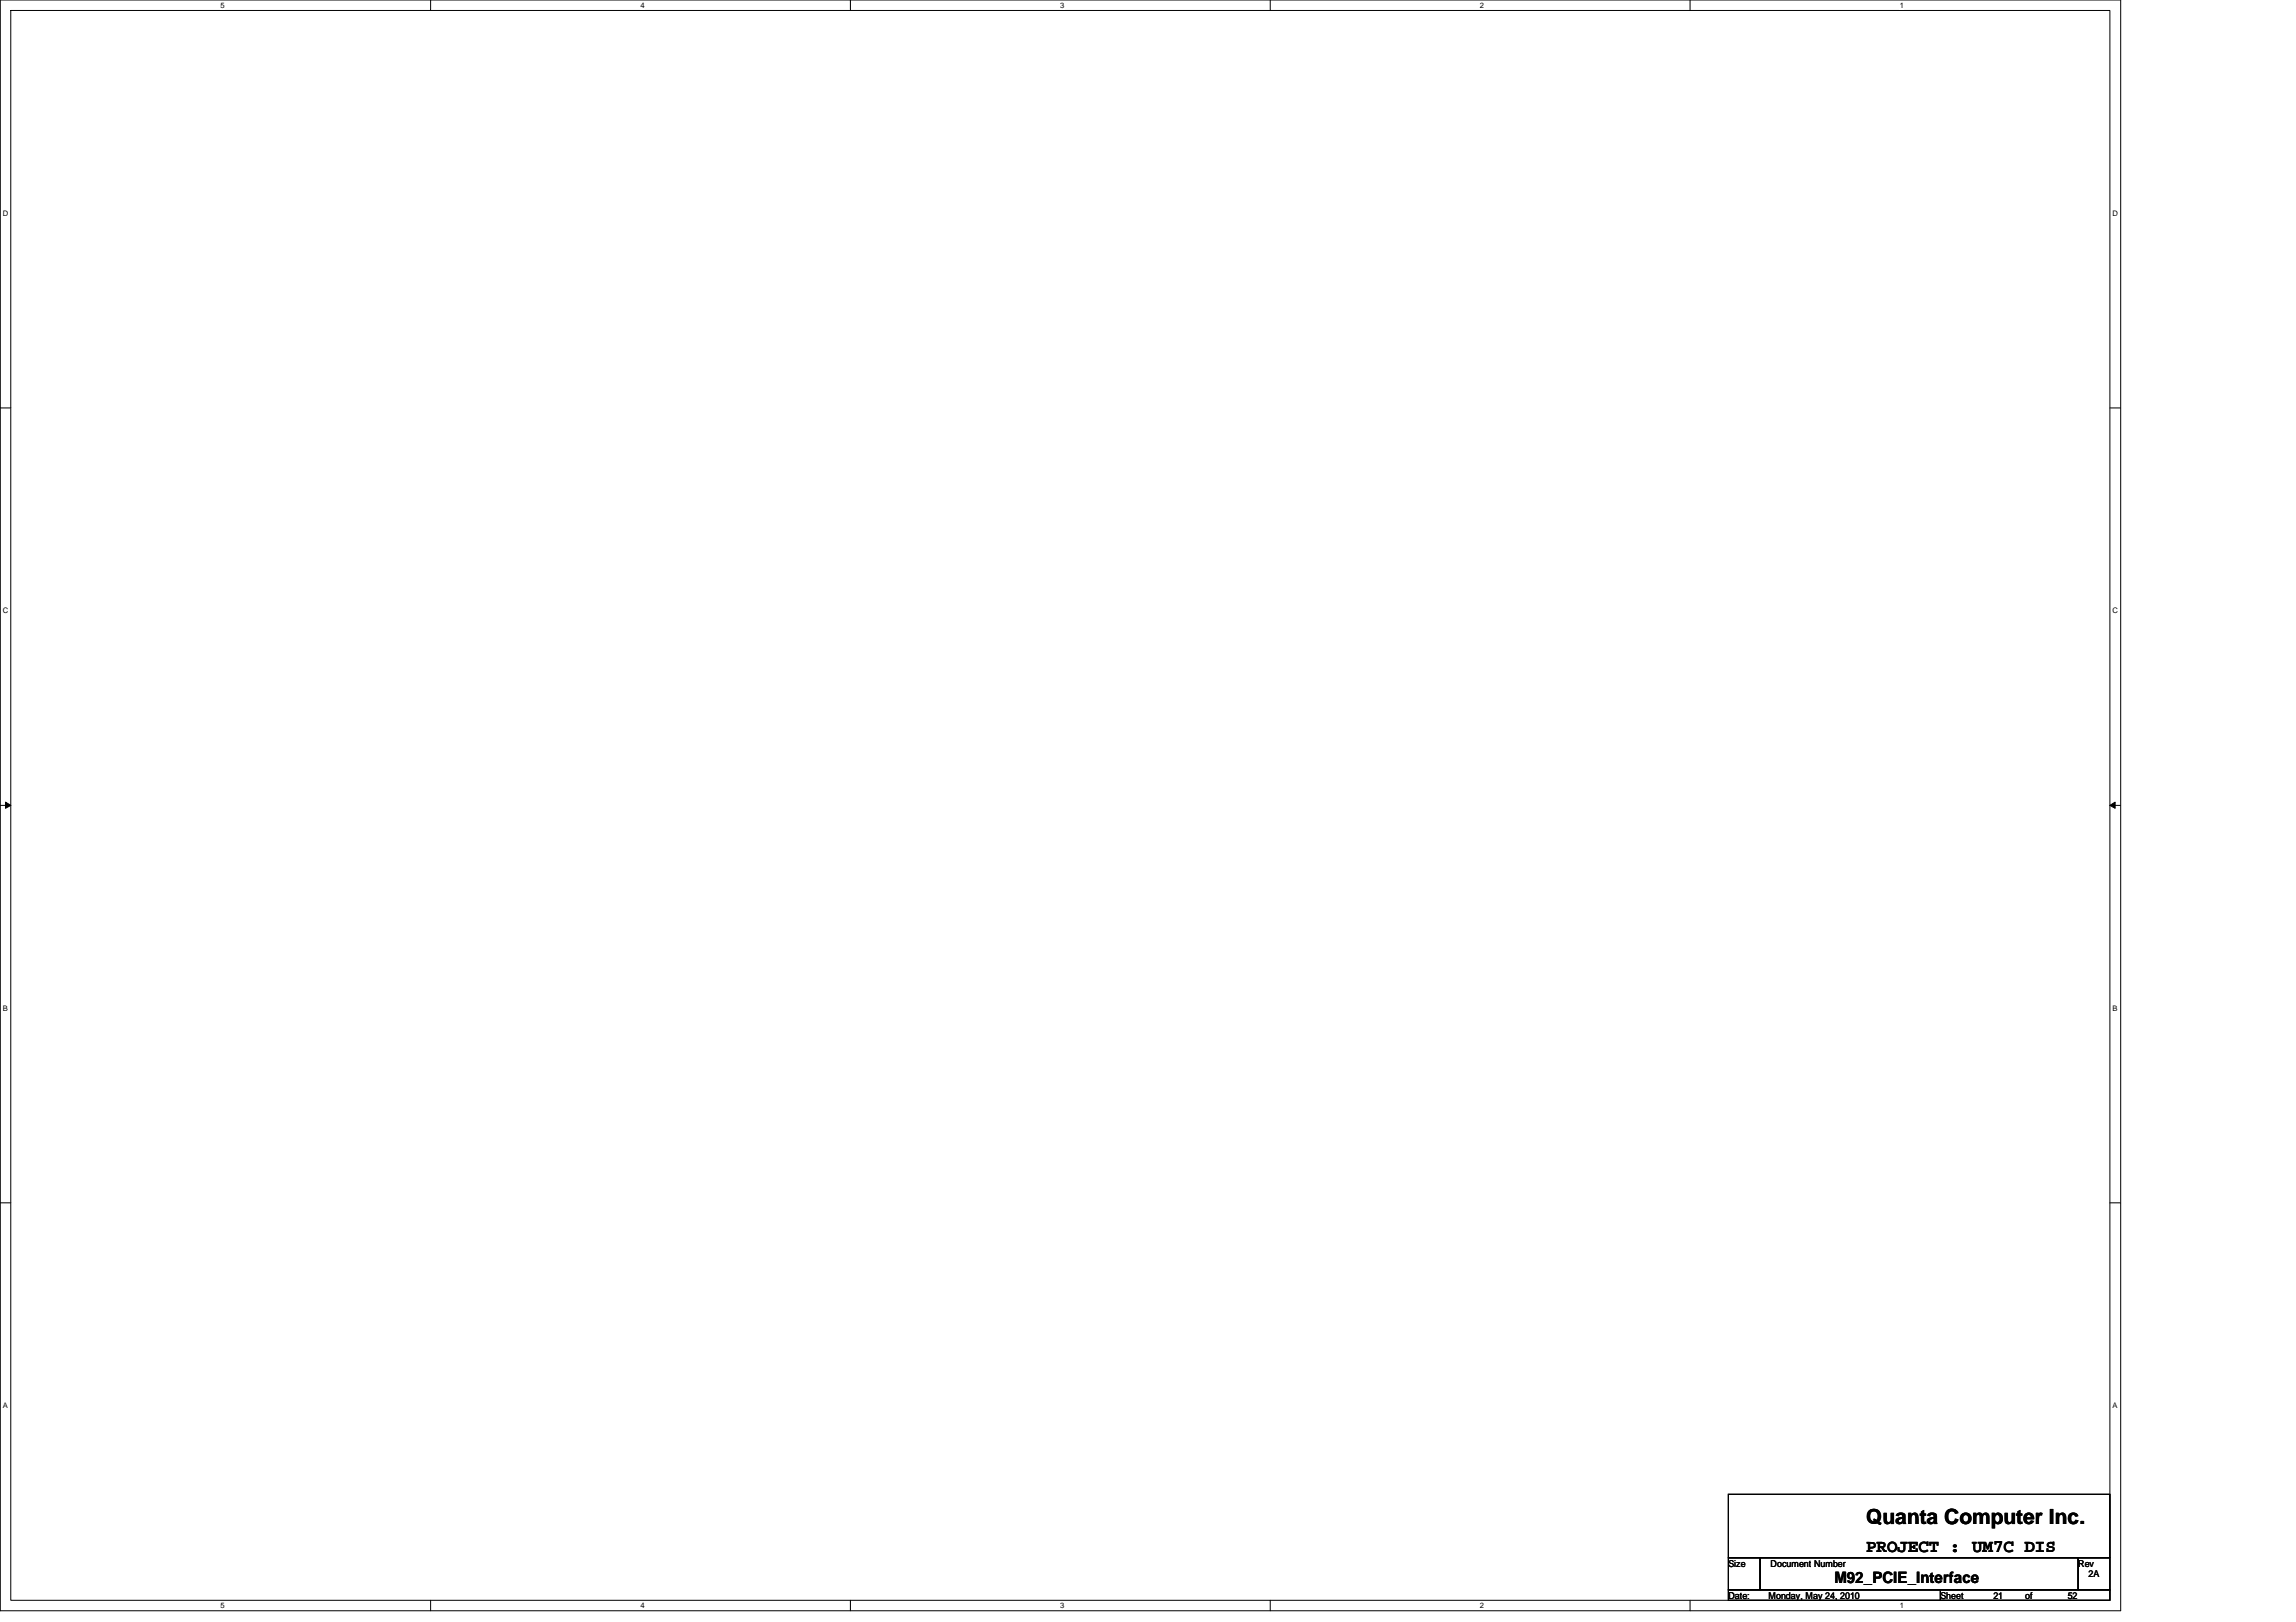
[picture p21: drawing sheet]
<svg xmlns="http://www.w3.org/2000/svg" width="297mm" height="210mm" viewBox="0 0 297 210" stroke-linecap="round" stroke-linejoin="round" font-family="sans-serif">
<defs><g id="words">
<text font-size="2.7" x="241.4" y="197.3">Quanta Computer Inc.</text>
<text font-size="2.3" x="241.4" y="200.8">PROJECT : UM7C DIS</text>
<text font-size="2" x="237.3" y="204.9">M92_PCIE_Interface</text>
<g font-size="1.2">
<text x="223.6" y="202.7">Size</text>
<text x="229.1" y="202.7">Document Number</text>
<text x="268.9" y="202.7">Rev</text>
<text x="223.6" y="206.9">Date:</text>
<text x="228.8" y="206.9">Monday, May 24, 2010</text>
<text x="251" y="206.9">Sheet</text>
<text x="257.9" y="206.9">21</text>
<text x="262" y="206.9">of</text>
<text x="267.5" y="206.9">52</text>
<text x="270.2" y="204.1">2A</text>
</g>
<g font-size="1">
<text x="28.5" y="1">5</text>
<text x="82.8" y="1">4</text>
<text x="137.2" y="1">3</text>
<text x="191.5" y="1">2</text>
<text x="245.8" y="1">1</text>
<text x=".4" y="27.9">D</text>
<text x="273.3" y="27.9">D</text>
<text x=".4" y="79.4">C</text>
<text x="273.3" y="79.4">C</text>
<text x=".4" y="130.8">B</text>
<text x="273.3" y="130.8">B</text>
<text x=".4" y="182.2">A</text>
<text x="273.3" y="182.2">A</text>
<text x="28.5" y="208.1">5</text>
<text x="82.8" y="208.1">4</text>
<text x="137.2" y="208.1">3</text>
<text x="191.5" y="208.1">2</text>
<text x="245.8" y="208.1">1</text>
</g>
</g></defs>
<path d="M0 0h274.4v208.4h-274.4zM1.4 1.4h271.6v205.7h-271.6z" fill="none" stroke="#000" stroke-width=".13"/>
<g fill="#fff">
<path d="M28.5 .1h.6v1.1h-.6z"/>
<path d="M28.5 207.2h.6v1.1h-.6z"/>
</g>
<path d="M55.7 0v1.4M55.7 207.1v1.3" fill="none" stroke="#000" stroke-width=".13"/>
<g fill="#fff">
<path d="M82.8 .1h.6v1.1h-.6z"/>
<path d="M82.8 207.2h.6v1.1h-.6z"/>
</g>
<path d="M110 0v1.4M110 207.1v1.3" fill="none" stroke="#000" stroke-width=".13"/>
<g fill="#fff">
<path d="M137.2 .1h.5v1.1h-.5z"/>
<path d="M137.2 207.2h.5v1.1h-.5z"/>
</g>
<path d="M164.3 0v1.4M164.3 207.1v1.3" fill="none" stroke="#000" stroke-width=".13"/>
<g fill="#fff">
<path d="M191.5 .1h.5v1.1h-.5z"/>
<path d="M191.5 207.2h.5v1.1h-.5z"/>
</g>
<path d="M218.6 0v1.4M218.6 207.1v1.3" fill="none" stroke="#000" stroke-width=".13"/>
<g fill="#fff">
<path d="M245.8 .1h.5v1.1h-.5z"/>
<path d="M245.8 207.2h.5v1.1h-.5z"/>
<path d="M.4 27.1h.7v1.1h-.7z"/>
<path d="M273.3 27.1h.7v1.1h-.7z"/>
<path d="M.4 78.5h.7v1.1h-.7z"/>
<path d="M273.3 78.5h.7v1.1h-.7z"/>
</g>
<path d="M0 52.8h1.4M273 52.8h1.3" fill="none" stroke="#000" stroke-width=".13"/>
<g fill="#fff">
<path d="M.4 129.9h.6v1.1h-.6z"/>
<path d="M273.3 129.9h.6v1.1h-.6z"/>
</g>
<path d="M0 104.2h1.4M.7 103.8l.7 .4-.7 .4zM273 104.2l.6-.4v.8zM273 104.2h1.3" fill="none" stroke="#000" stroke-width=".13"/>
<path d="M.7 103.8l.7 .4-.7 .4zM273 104.2l.6-.4v.8z" fill="#000"/>
<g fill="#fff">
<path d="M.4 181.4h.6v1.1h-.6z"/>
<path d="M273.3 181.4h.6v1.1h-.6z"/>
</g>
<path d="M0 155.7h1.4M273 155.7h1.3M223.6 193.4h49.4v8.2h-49.4zM223.6 201.6h4.1v4.1h-4.1zM223.6 205.7h27.4v1.4h-27.4zM227.7 201.6h41.2v4.1h-41.2zM251 205.7h22v1.4h-22zM268.9 201.6h4.1v4.1h-4.1z" fill="none" stroke="#000" stroke-width=".13"/>
<use href="#words"/>
</svg>
